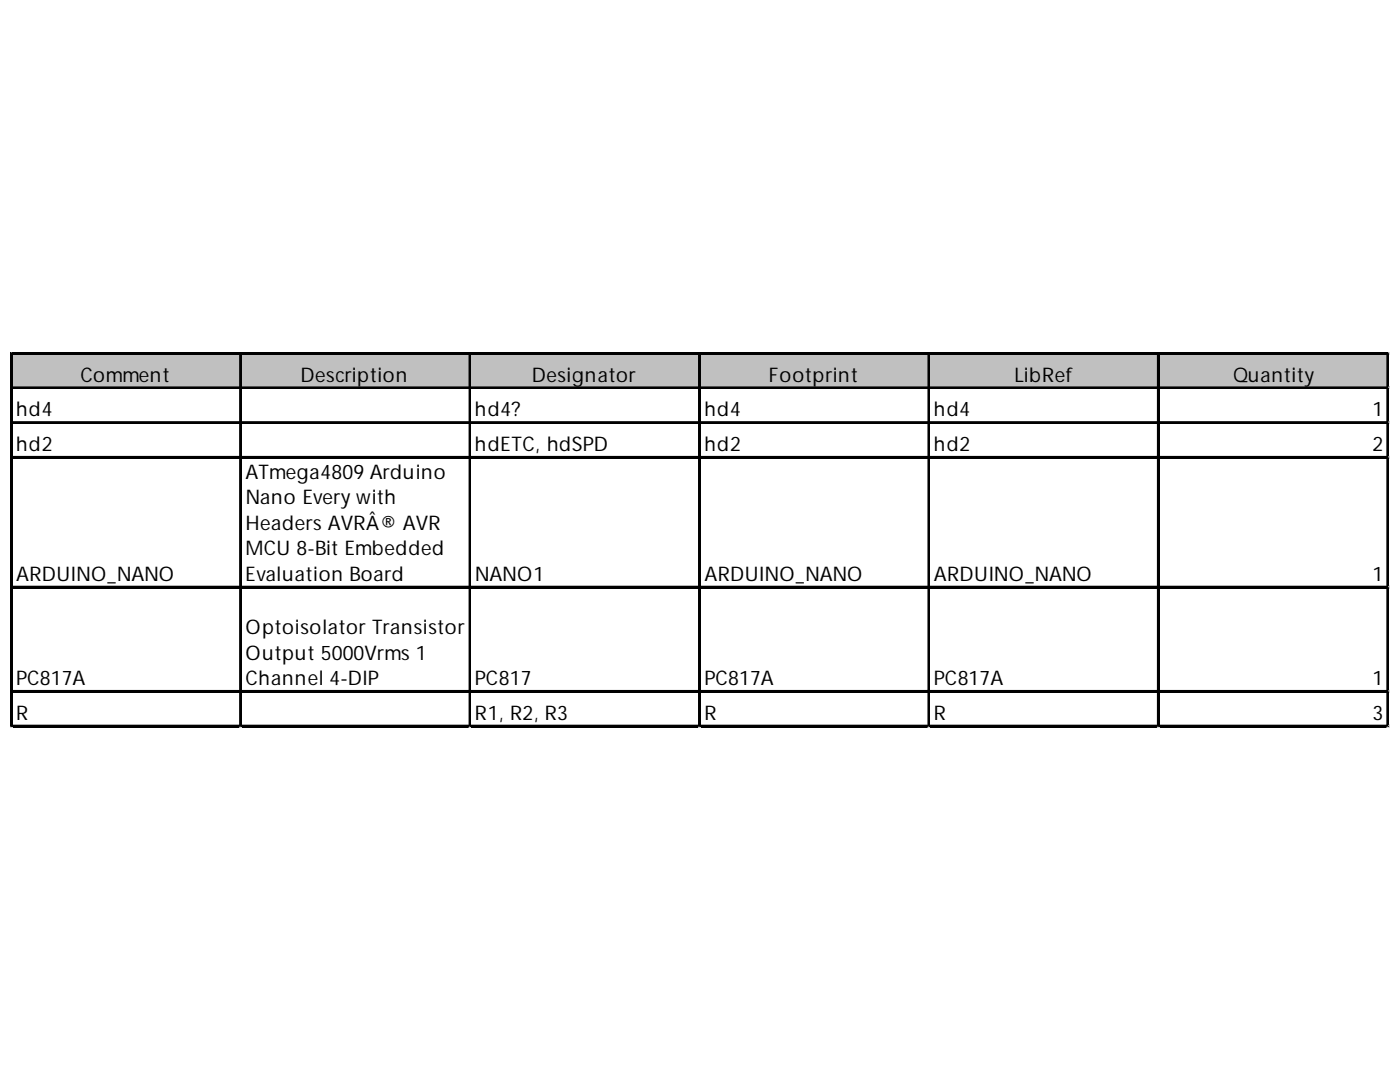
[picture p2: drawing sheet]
<svg xmlns="http://www.w3.org/2000/svg" width="279mm" height="216mm" viewBox="0 0 279 216" stroke-linecap="round" stroke-linejoin="round" font-family="sans-serif">
<defs><g id="words">
<g font-size="4">
<text x="16" y="76.1">Comment</text>
<text x="60" y="76.1">Description</text>
<text x="106.2" y="76.1">Designator</text>
<text x="153.4" y="76.1">Footprint</text>
<text x="202.5" y="76.1">LibRef</text>
<text x="246.1" y="76.1">Quantity</text>
<text x="3.2" y="83.1">hd4</text>
<text x="94.8" y="83.1">hd4?</text>
<text x="140.6" y="83.1">hd4</text>
<text x="186.4" y="83.1">hd4</text>
<text x="273.9" y="83.1">1</text>
<text x="3.2" y="90">hd2</text>
<text x="49" y="95.5">ATmega4809 Arduino</text>
<text x="94.8" y="90">hdETC, hdSPD</text>
<text x="140.6" y="90">hd2</text>
<text x="186.4" y="90">hd2</text>
<text x="273.9" y="90">2</text>
<text x="49" y="100.6">Nano Every with</text>
<text x="49" y="105.7">Headers AVRÂ® AVR</text>
<text x="49" y="110.8">MCU 8-Bit Embedded</text>
<text x="3.2" y="115.9">ARDUINO_NANO</text>
<text x="49" y="115.9">Evaluation Board</text>
<text x="94.8" y="115.9">NANO1</text>
<text x="140.6" y="115.9">ARDUINO_NANO</text>
<text x="186.4" y="115.9">ARDUINO_NANO</text>
<text x="273.9" y="115.9">1</text>
<text x="49" y="126.5">Optoisolator Transistor</text>
<text x="49" y="131.6">Output 5000Vrms 1</text>
<text x="3.2" y="136.7">PC817A</text>
<text x="49" y="136.7">Channel 4-DIP</text>
<text x="94.8" y="136.7">PC817</text>
<text x="140.6" y="136.7">PC817A</text>
<text x="186.4" y="136.7">PC817A</text>
<text x="273.9" y="136.7">1</text>
<text x="3.2" y="143.6">R</text>
<text x="94.8" y="143.6">R1, R2, R3</text>
<text x="140.6" y="143.6">R</text>
<text x="186.4" y="143.6">R</text>
<text x="273.9" y="143.6">3</text>
</g>
</g></defs>
<path d="M2.4 70.7h274.8v7h-274.8z" fill="#c0c0c0"/>
<g fill="none" stroke="#000" stroke-width=".37">
<path d="M2.1 70.4v74.7M2.3 70.4v74.7M2.5 70.4h274.7M2.5 77.3h274.7M47.9 70.7v74.4M48.1 70.7v74.4M93.7 70.7v74.4M93.9 70.7v74.4M139.5 70.7v74.4M139.7 70.7v74.4M185.3 70.7v74.4M185.5 70.7v74.4"/>
<path d="M231.1 70.7v74.4M231.3 70.7v74.4M276.9 70.7v74.4M277 70.7v74.4M2.5 84.2h274.7M2.5 91.2h274.7M2.5 117.1h274.7M2.5 137.9h274.7M2.5 144.8h274.7"/>
</g>
<path d="M2.5 70.5h274.7M2.5 77.5h274.7M2.5 84.4h274.7M2.5 91.3h274.7M2.5 117.2h274.7M2.5 138h274.7M2.5 145h274.7" fill="none" stroke="#000" stroke-width=".36"/>
<path d="M2.1 145.1v.1" fill="none" stroke="#d4d4d4" stroke-width=".37"/>
<path d="M2.1 145.1l.4 .1z" fill="#d4d4d4"/>
<path d="M47.9 145.1v.1" fill="none" stroke="#d4d4d4" stroke-width=".37"/>
<path d="M47.9 145.1l.4 .1z" fill="#d4d4d4"/>
<path d="M93.7 145.1v.1" fill="none" stroke="#d4d4d4" stroke-width=".37"/>
<path d="M93.7 145.1l.4 .1z" fill="#d4d4d4"/>
<path d="M139.5 145.1v.1" fill="none" stroke="#d4d4d4" stroke-width=".37"/>
<path d="M139.5 145.1l.4 .1z" fill="#d4d4d4"/>
<path d="M185.3 145.1v.1" fill="none" stroke="#d4d4d4" stroke-width=".37"/>
<path d="M185.3 145.1l.3 .1z" fill="#d4d4d4"/>
<path d="M231.1 145.1v.1" fill="none" stroke="#d4d4d4" stroke-width=".37"/>
<path d="M231.1 145.1l.3 .1z" fill="#d4d4d4"/>
<path d="M276.9 145.1v.1" fill="none" stroke="#d4d4d4" stroke-width=".37"/>
<path d="M276.9 145.1l.3 .1z" fill="#d4d4d4"/>
<path d="M277.2 70.4h.1" fill="none" stroke="#d4d4d4" stroke-width=".37"/>
<path d="M277.2 70.4l.1 .3z" fill="#d4d4d4"/>
<path d="M277.2 77.3h.1" fill="none" stroke="#d4d4d4" stroke-width=".37"/>
<path d="M277.2 77.3l.1 .4z" fill="#d4d4d4"/>
<path d="M277.2 84.2h.1" fill="none" stroke="#d4d4d4" stroke-width=".37"/>
<path d="M277.2 84.2l.1 .4z" fill="#d4d4d4"/>
<path d="M277.2 91.2h.1" fill="none" stroke="#d4d4d4" stroke-width=".37"/>
<path d="M277.2 91.2l.1 .3z" fill="#d4d4d4"/>
<path d="M277.2 117.1h.1" fill="none" stroke="#d4d4d4" stroke-width=".37"/>
<path d="M277.2 117.1l.1 .3z" fill="#d4d4d4"/>
<path d="M277.2 137.9h.1" fill="none" stroke="#d4d4d4" stroke-width=".37"/>
<path d="M277.2 137.9l.1 .3z" fill="#d4d4d4"/>
<path d="M277.2 144.8h.1" fill="none" stroke="#d4d4d4" stroke-width=".37"/>
<path d="M277.2 144.8l.1 .3z" fill="#d4d4d4"/>
<use href="#words"/>
</svg>
